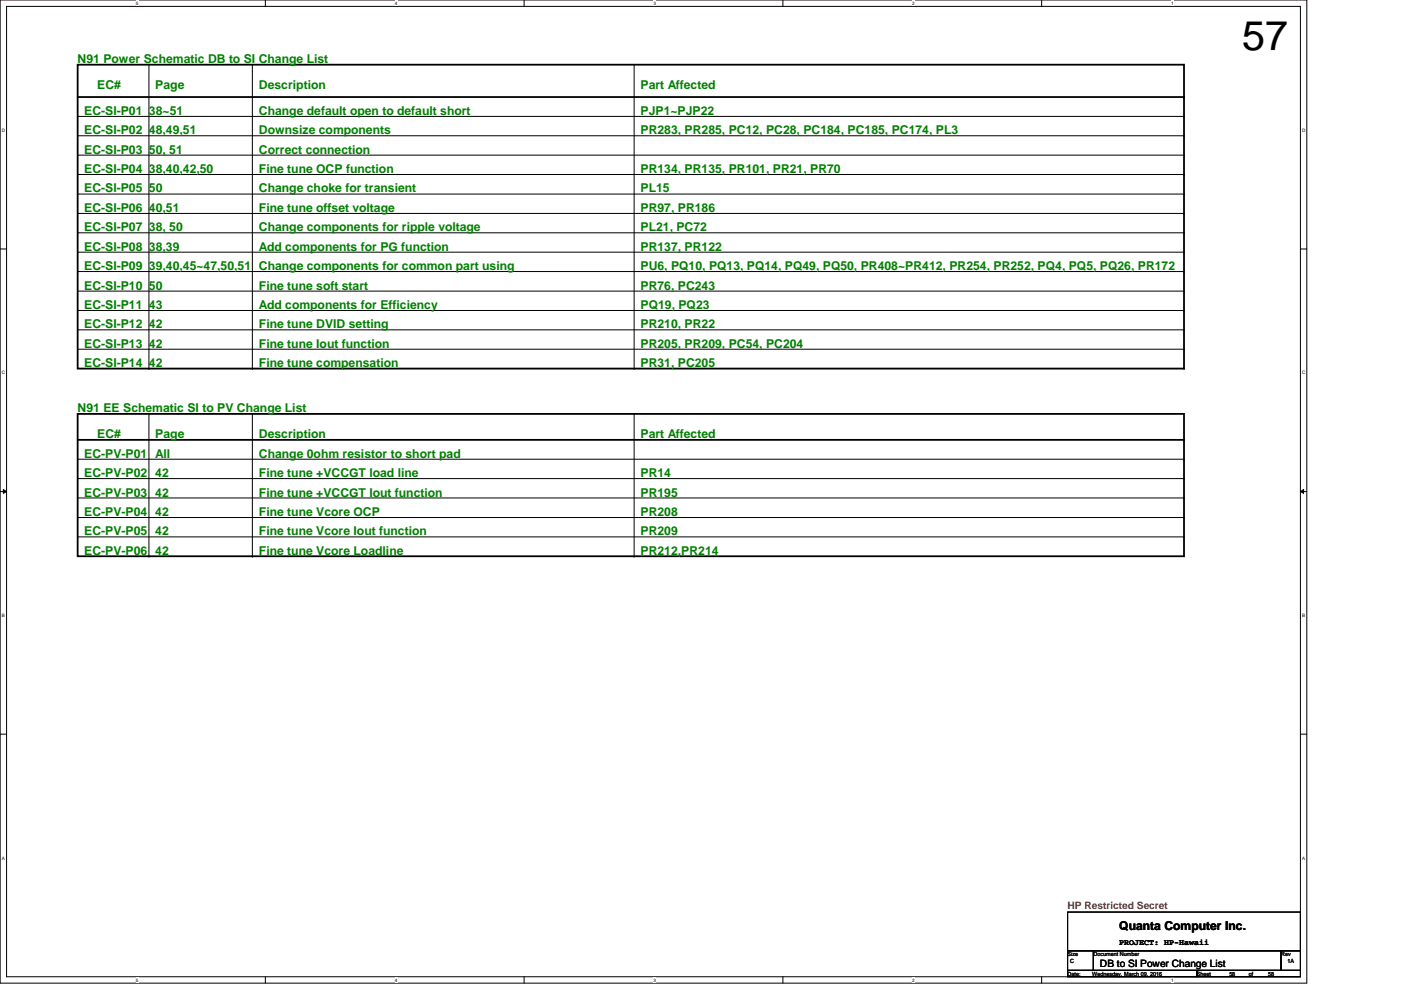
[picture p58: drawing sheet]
<svg xmlns="http://www.w3.org/2000/svg" width="297mm" height="210mm" viewBox="0 0 297 210" stroke-linecap="round" stroke-linejoin="round" font-family="sans-serif">
<defs><g id="words">
<text font-size="8.8" x="263.4" y="10.5">57</text>
<g font-size="2.6" fill="#008000">
<text x="16.5" y="13.4">N91 Power Schematic DB to SI Change List</text>
<text x="20.6" y="18.8">EC#</text>
<text x="32.9" y="18.8">Page</text>
<text x="54.9" y="18.8">Description</text>
<text x="135.8" y="18.8">Part Affected</text>
<text x="17.9" y="24.3">EC-SI-P01</text>
<text x="17.9" y="28.4">EC-SI-P02</text>
<text x="31.6" y="24.3">38~51</text>
<text x="31.6" y="28.4">48,49,51</text>
<text x="54.9" y="24.3">Change default open to default short</text>
<text x="54.9" y="28.4">Downsize components</text>
<text x="135.8" y="24.3">PJP1~PJP22</text>
<text x="135.8" y="28.4">PR283, PR285, PC12, PC28, PC184, PC185, PC174, PL3</text>
<text x="17.9" y="32.6">EC-SI-P03</text>
<text x="31.6" y="32.6">50, 51</text>
<text x="54.9" y="32.6">Correct connection</text>
<text x="17.9" y="36.7">EC-SI-P04 38,40,42,50</text>
<text x="17.9" y="40.8">EC-SI-P05 50</text>
<text x="54.9" y="36.7">Fine tune OCP function</text>
<text x="54.9" y="40.8">Change choke for transient</text>
<text x="135.8" y="36.7">PR134, PR135, PR101, PR21, PR70</text>
<text x="135.8" y="40.8">PL15</text>
<text x="17.9" y="44.9">EC-SI-P06 40,51</text>
<text x="54.9" y="44.9">Fine tune offset voltage</text>
<text x="135.8" y="44.9">PR97, PR186</text>
<text x="17.9" y="49">EC-SI-P07 38, 50</text>
<text x="17.9" y="53.1">EC-SI-P08</text>
<text x="31.6" y="53.1">38,39</text>
<text x="54.9" y="49">Change components for ripple voltage</text>
<text x="54.9" y="53.1">Add components for PG function</text>
<text x="135.8" y="49">PL21, PC72</text>
<text x="135.8" y="53.1">PR137, PR122</text>
<text x="17.9" y="57.3">EC-SI-P09</text>
<text x="31.6" y="57.3">39,40,45~47,50,51</text>
<text x="54.9" y="57.3">Change components for common part using</text>
<text x="135.8" y="57.3">PU6, PQ10, PQ13, PQ14, PQ49, PQ50, PR408~PR412, PR254, PR252, PQ4, PQ5, PQ26, PR172</text>
<text x="17.9" y="61.4">EC-SI-P10 50</text>
<text x="17.9" y="65.5">EC-SI-P11 43</text>
<text x="54.9" y="61.4">Fine tune soft start</text>
<text x="54.9" y="65.5">Add components for Efficiency</text>
<text x="135.8" y="61.4">PR76, PC243</text>
<text x="135.8" y="65.5">PQ19, PQ23</text>
<text x="17.9" y="69.6">EC-SI-P12 42</text>
<text x="54.9" y="69.6">Fine tune DVID setting</text>
<text x="135.8" y="69.6">PR210, PR22</text>
<text x="17.9" y="73.7">EC-SI-P13 42</text>
<text x="17.9" y="77.9">EC-SI-P14 42</text>
<text x="54.9" y="73.7">Fine tune Iout function</text>
<text x="54.9" y="77.9">Fine tune compensation</text>
<text x="135.8" y="73.7">PR205, PR209, PC54, PC204</text>
<text x="135.8" y="77.9">PR31, PC205</text>
<text x="16.5" y="87.4">N91 EE Schematic SI to PV Change List</text>
<text x="20.6" y="92.9">EC#</text>
<text x="32.9" y="92.9">Page</text>
<text x="54.9" y="92.9">Description</text>
<text x="135.8" y="92.9">Part Affected</text>
<text x="17.9" y="101.1">EC-PV-P02</text>
<text x="17.9" y="97">EC-PV-P01</text>
<text x="32.9" y="101.1">42</text>
<text x="32.9" y="97">All</text>
<text x="54.9" y="97">Change 0ohm resistor to short pad</text>
<text x="54.9" y="101.1">Fine tune +VCCGT load line</text>
<text x="135.8" y="101.1">PR14</text>
<text x="17.9" y="105.3">EC-PV-P03</text>
<text x="32.9" y="105.3">42</text>
<text x="54.9" y="105.3">Fine tune +VCCGT Iout function</text>
<text x="135.8" y="105.3">PR195</text>
<text x="17.9" y="109.4">EC-PV-P04</text>
<text x="17.9" y="113.5">EC-PV-P05</text>
<text x="32.9" y="109.4">42</text>
<text x="32.9" y="113.5">42</text>
<text x="54.9" y="109.4">Fine tune Vcore OCP</text>
<text x="54.9" y="113.5">Fine tune Vcore Iout function</text>
<text x="135.8" y="109.4">PR208</text>
<text x="135.8" y="113.5">PR209</text>
<text x="17.9" y="117.6">EC-PV-P06</text>
<text x="32.9" y="117.6">42</text>
<text x="54.9" y="117.6">Fine tune Vcore Loadline</text>
<text x="135.8" y="117.6">PR212,PR214</text>
</g>
<text font-size="2.6" x="237.3" y="197.1">Quanta Computer Inc.</text>
<text font-size="2.2" fill="#f00" x="226.4" y="192.7">HP Restricted Secret</text>
<text font-size="2.2" x="233.2" y="205">DB to SI Power Change List</text>
<text font-size="1.8" x="237.3" y="200.4">PROJECT: HP-Hawaii</text>
<g font-size="1.2">
<text x="226.4" y="202.7">Size</text>
<text x="231.8" y="202.7">Document Number</text>
<text x="271.6" y="202.7">Rev</text>
<text x="226.4" y="206.9">Date:</text>
<text x="226.9" y="204.1">C</text>
<text x="231.6" y="206.9">Wednesday, March 09, 2016</text>
<text x="253.8" y="206.9">Sheet</text>
<text x="260.6" y="206.9">58</text>
<text x="264.7" y="206.9">of</text>
<text x="268.9" y="206.9">58</text>
<text x="273" y="204.1">1A</text>
</g>
<g font-size="1">
<text x="28.8" y="1">5</text>
<text x="83.7" y="1">4</text>
<text x="138.6" y="1">3</text>
<text x="193.4" y="1">2</text>
<text x="248.3" y="1">1</text>
<text x=".4" y="27.9">D</text>
<text x="276.1" y="27.9">D</text>
<text x=".4" y="79.4">C</text>
<text x="276.1" y="79.4">C</text>
<text x=".4" y="130.8">B</text>
<text x="276.1" y="130.8">B</text>
<text x=".4" y="182.2">A</text>
<text x="276.1" y="182.2">A</text>
<text x="28.8" y="208.1">5</text>
<text x="83.7" y="208.1">4</text>
<text x="138.6" y="208.1">3</text>
<text x="193.4" y="208.1">2</text>
<text x="248.3" y="208.1">1</text>
</g>
</g></defs>
<path d="M0 0h277.1v208.4h-277.1zM1.4 1.4h274.3v205.7h-274.3z" fill="none" stroke="#000" stroke-width=".21"/>
<g fill="#fff">
<path d="M28.8 .1h.6v1.1h-.6z"/>
<path d="M28.8 207.2h.6v1.1h-.6z"/>
</g>
<path d="M56.3 0v1.4M56.3 207.1v1.3" fill="none" stroke="#000" stroke-width=".21"/>
<g fill="#fff">
<path d="M83.7 .1h.5v1.1h-.5z"/>
<path d="M83.7 207.2h.5v1.1h-.5z"/>
</g>
<path d="M111.1 0v1.4M111.1 207.1v1.3" fill="none" stroke="#000" stroke-width=".21"/>
<g fill="#fff">
<path d="M138.6 .1h.5v1.1h-.5z"/>
<path d="M138.6 207.2h.5v1.1h-.5z"/>
</g>
<path d="M166 0v1.4M166 207.1v1.3" fill="none" stroke="#000" stroke-width=".21"/>
<g fill="#fff">
<path d="M193.4 .1h.6v1.1h-.6z"/>
<path d="M193.4 207.2h.6v1.1h-.6z"/>
</g>
<path d="M220.8 0v1.4M220.8 207.1v1.3" fill="none" stroke="#000" stroke-width=".21"/>
<g fill="#fff">
<path d="M248.3 .1h.5v1.1h-.5z"/>
<path d="M248.3 207.2h.5v1.1h-.5z"/>
<path d="M.4 27.1h.7v1.1h-.7z"/>
<path d="M276.1 27.1h.7v1.1h-.7z"/>
<path d="M.4 78.5h.7v1.1h-.7z"/>
<path d="M276.1 78.5h.7v1.1h-.7z"/>
</g>
<path d="M0 52.8h1.4M275.7 52.8h1.4" fill="none" stroke="#000" stroke-width=".21"/>
<g fill="#fff">
<path d="M.4 129.9h.6v1.1h-.6z"/>
<path d="M276.1 129.9h.6v1.1h-.6z"/>
</g>
<path d="M0 104.2h1.4M.7 103.8l.7 .4-.7 .4zM275.7 104.2l.7-.4v.8zM275.7 104.2h1.4" fill="none" stroke="#000" stroke-width=".21"/>
<path d="M.7 103.8l.7 .4-.7 .4zM275.7 104.2l.7-.4v.8z" fill="#000"/>
<g fill="#fff">
<path d="M.4 181.4h.6v1.1h-.6z"/>
<path d="M276.1 181.4h.6v1.1h-.6z"/>
</g>
<g fill="none" stroke="#000" stroke-width=".21">
<path d="M31.6 13.7v64.4M53.5 13.7v64.4M134.4 13.7v64.4M16.5 24.7h234.5M16.5 28.8h234.5M16.5 32.9h234.5M16.5 37h234.5M251 24.7h.1M251 28.8h.1M251 32.9h.1M251 37h.1M16.5 41.1h234.5"/>
<path d="M16.5 45.3h234.5M16.5 49.4h234.5M16.5 53.5h234.5M16.5 57.6h234.5M251 41.1h.1M251 45.3h.1M251 49.4h.1M251 53.5h.1M251 57.6h.1M16.5 61.7h234.5M16.5 65.8h234.5M16.5 69.9h234.5"/>
<path d="M16.5 74h234.5M16.5 78.1h234.5M31.6 78.1h.1M53.5 78.1h.1M134.4 78.1h.1M251 61.7h.1M251 65.8h.1M251 69.9h.1M251 74h.1M251 78.1h.1M16.5 97.4h234.5M31.6 87.8v30.1"/>
<path d="M53.5 87.8v30.1M134.4 87.8v30.1M251 97.4h.1M16.5 101.5h234.5M16.5 105.6h234.5M16.5 109.7h234.5M16.5 113.8h234.5M31.6 117.9h.1M53.5 117.9h.1M134.4 117.9h.1M251 101.5h.1M251 105.6h.1"/>
<path d="M251 109.7h.1M251 113.8h.1M0 155.7h1.4M275.7 155.7h1.4M226.4 193.4h49.3v8.2h-49.3zM226.4 201.6h5.4v4.1h-5.4zM226.4 205.7h27.4v1.4h-27.4zM231.8 201.6h39.8v4.1h-39.8zM253.8 205.7h21.9v1.4h-21.9zM271.6 201.6h4.1v4.1h-4.1z"/>
</g>
<path d="M16.5 13.7h234.5v64.4h-234.5zM16.5 20.6h234.5M16.5 87.8h234.5v30.1h-234.5zM16.5 93.3h234.5" fill="none" stroke="#000" stroke-width=".38"/>
<g fill="#000">
<circle cx="251" cy="20.6" r=".19"/>
<circle cx="251" cy="93.3" r=".19"/>
</g>
<use href="#words"/>
</svg>
